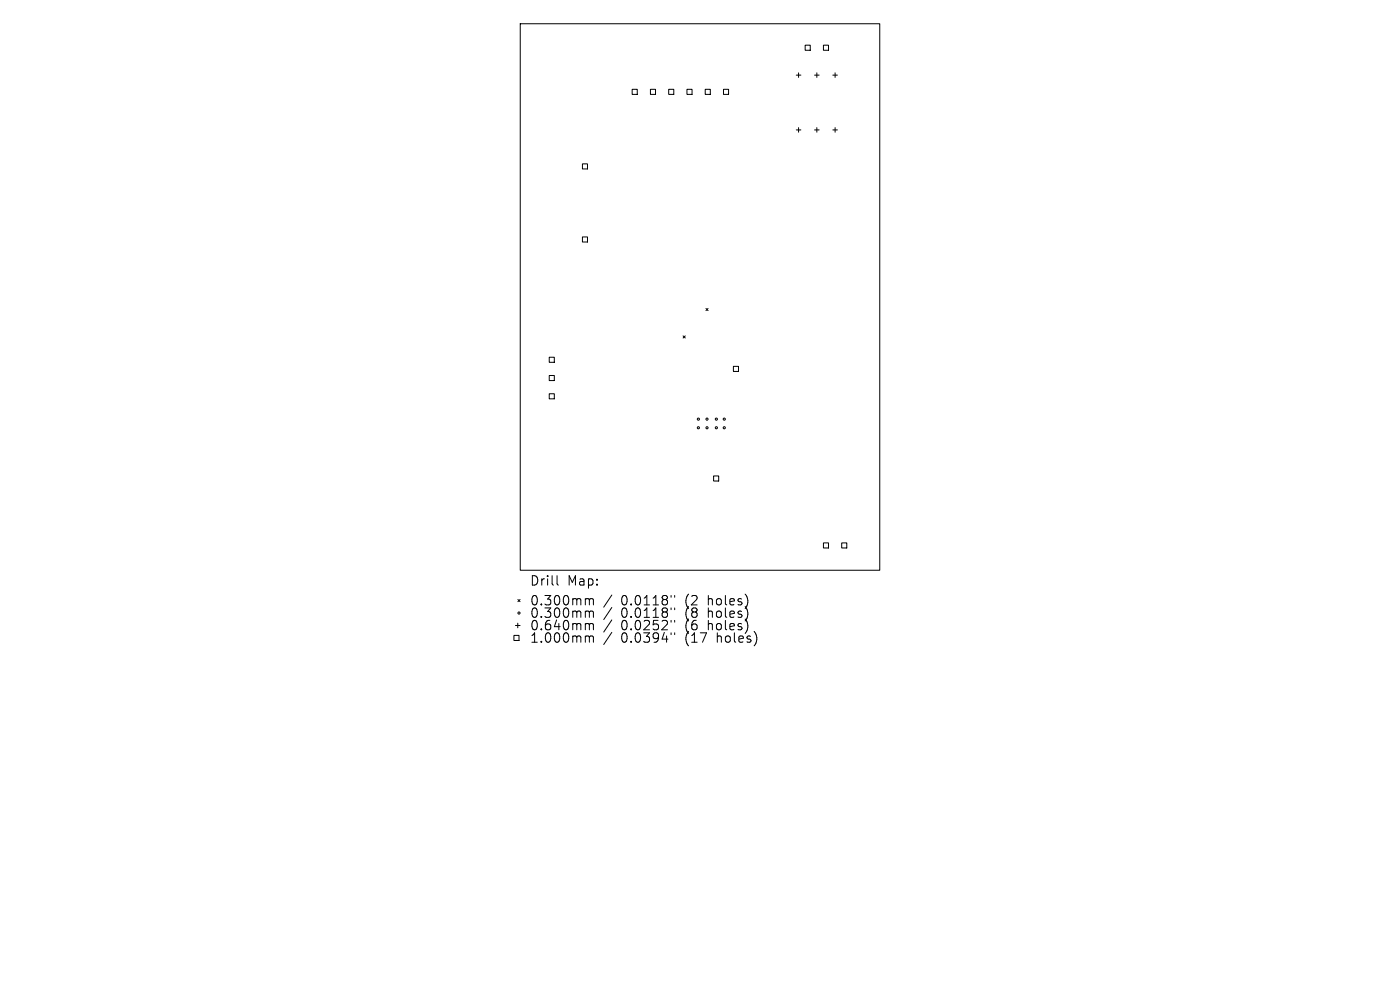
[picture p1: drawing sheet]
<svg xmlns="http://www.w3.org/2000/svg" width="297mm" height="210mm" viewBox="0 0 297 210" stroke-linecap="round" stroke-linejoin="round" font-family="sans-serif">
<defs><g id="words">
<g font-size="2.8">
<text x="112.3" y="124.5">Drill</text>
<text x="120.3" y="124.5">Map:</text>
<text x="112.3" y="128.7">0.300mm</text>
<text x="112.3" y="131.3">0.300mm</text>
<text x="131.8" y="128.7">0.0118&quot;</text>
<text x="131.8" y="131.3">0.0118&quot;</text>
<text x="145.5" y="128.7">(2</text>
<text x="145.5" y="131.3">(8</text>
<text x="150.5" y="128.7">holes)</text>
<text x="150.5" y="131.3">holes)</text>
<text x="112.3" y="134">0.640mm</text>
<text x="112.3" y="136.6">1.000mm</text>
<text x="131.8" y="134">0.0252&quot;</text>
<text x="131.8" y="136.6">0.0394&quot;</text>
<text x="145.5" y="134">(6</text>
<text x="145.5" y="136.6">(17</text>
<text x="150.5" y="134">holes)</text>
<text x="152.4" y="136.6">holes)</text>
</g>
</g></defs>
<g fill="none" stroke="#000" stroke-width=".21">
<path d="M110.4 5h76.2v116h-76.2zM134.1 18.9h1.1v1.1h-1.1zM138 18.9h1.1v1.1h-1.1zM141.9 18.9h1v1.1h-1zM145.7 18.9h1.1v1.1h-1.1zM149.6 18.9h1.1v1.1h-1.1zM153.5 18.9h1.1v1.1h-1.1zM168.9 15.9h1M169.4 15.4v1M170.8 9.6h1.1v1.1h-1.1zM172.8 15.9h1M173.3 15.4v1"/>
<path d="M174.7 9.6h1.1v1.1h-1.1zM176.7 15.9h1M177.2 15.4v1M123.6 34.8h1v1h-1zM168.9 27.6h1M169.4 27.1v.9M172.8 27.6h1M173.3 27.1v.9M176.7 27.6h1M177.2 27.1v.9M123.6 50.3h1v1h-1zM116.5 75.8h1.1v1.1h-1.1z"/>
<path d="M116.5 79.7h1.1v1h-1.1zM144.9 71.2l.5 .5M145.4 71.2l-.5 .5M149.8 65.4l.4 .5M150.2 65.4l-.4 .5M155.6 77.7h1.1v1.1h-1.1zM116.5 83.5h1.1v1.1h-1.1zM151.4 101h1.1v1h-1.1zM174.7 115.2h1.1v1h-1.1zM178.6 115.2h1v1h-1zM109 134.8h1.1v1.1h-1.1zM109.4 132.7h.9"/>
<path d="M109.8 132.2v1M109.9 127.2l.4 .4M110.3 127.2l-.4 .4M118.2 122.1v1.7l.3 .3M124.5 127l.4 .1 .1 .2M124.5 129.6h.2l.3 .3M124.5 132.3h.2l.3 .3M124.5 134.9h.2l.3 .3M125 127.3l.3-.3 .5 .1 .1 1.2M125 127.3v1M125 129.9v1.1M125 132.6v1"/>
<path d="M125 135.2v1M125 129.9l.3-.3 .5 .1 .1 1.3M125 132.6l.3-.3 .5 .1 .1 1.2M125 135.2l.3-.3 .5 .1 .1 1.2M129.8 126.2l-1.7 2.6M129.8 128.9l-1.7 2.5M129.8 131.5l-1.7 2.6M129.8 134.1l-1.7 2.6M142.4 126.3v.4M142.4 129v.3M142.4 131.6v.4M142.4 134.2v.4"/>
<path d="M143.1 126.3v.4M143.1 129v.3M143.1 131.6v.4M143.1 134.2v.4"/>
<circle cx="148.2" cy="88.9" r=".23"/>
<circle cx="148.2" cy="90.7" r=".23"/>
<circle cx="150" cy="88.9" r=".23"/>
<circle cx="150" cy="90.7" r=".23"/>
<circle cx="152" cy="88.9" r=".23"/>
<circle cx="152" cy="90.7" r=".23"/>
<circle cx="153.6" cy="88.9" r=".23"/>
<circle cx="153.6" cy="90.7" r=".23"/>
<circle cx="110.1" cy="130" r=".23"/>
</g>
<use href="#words"/>
</svg>
